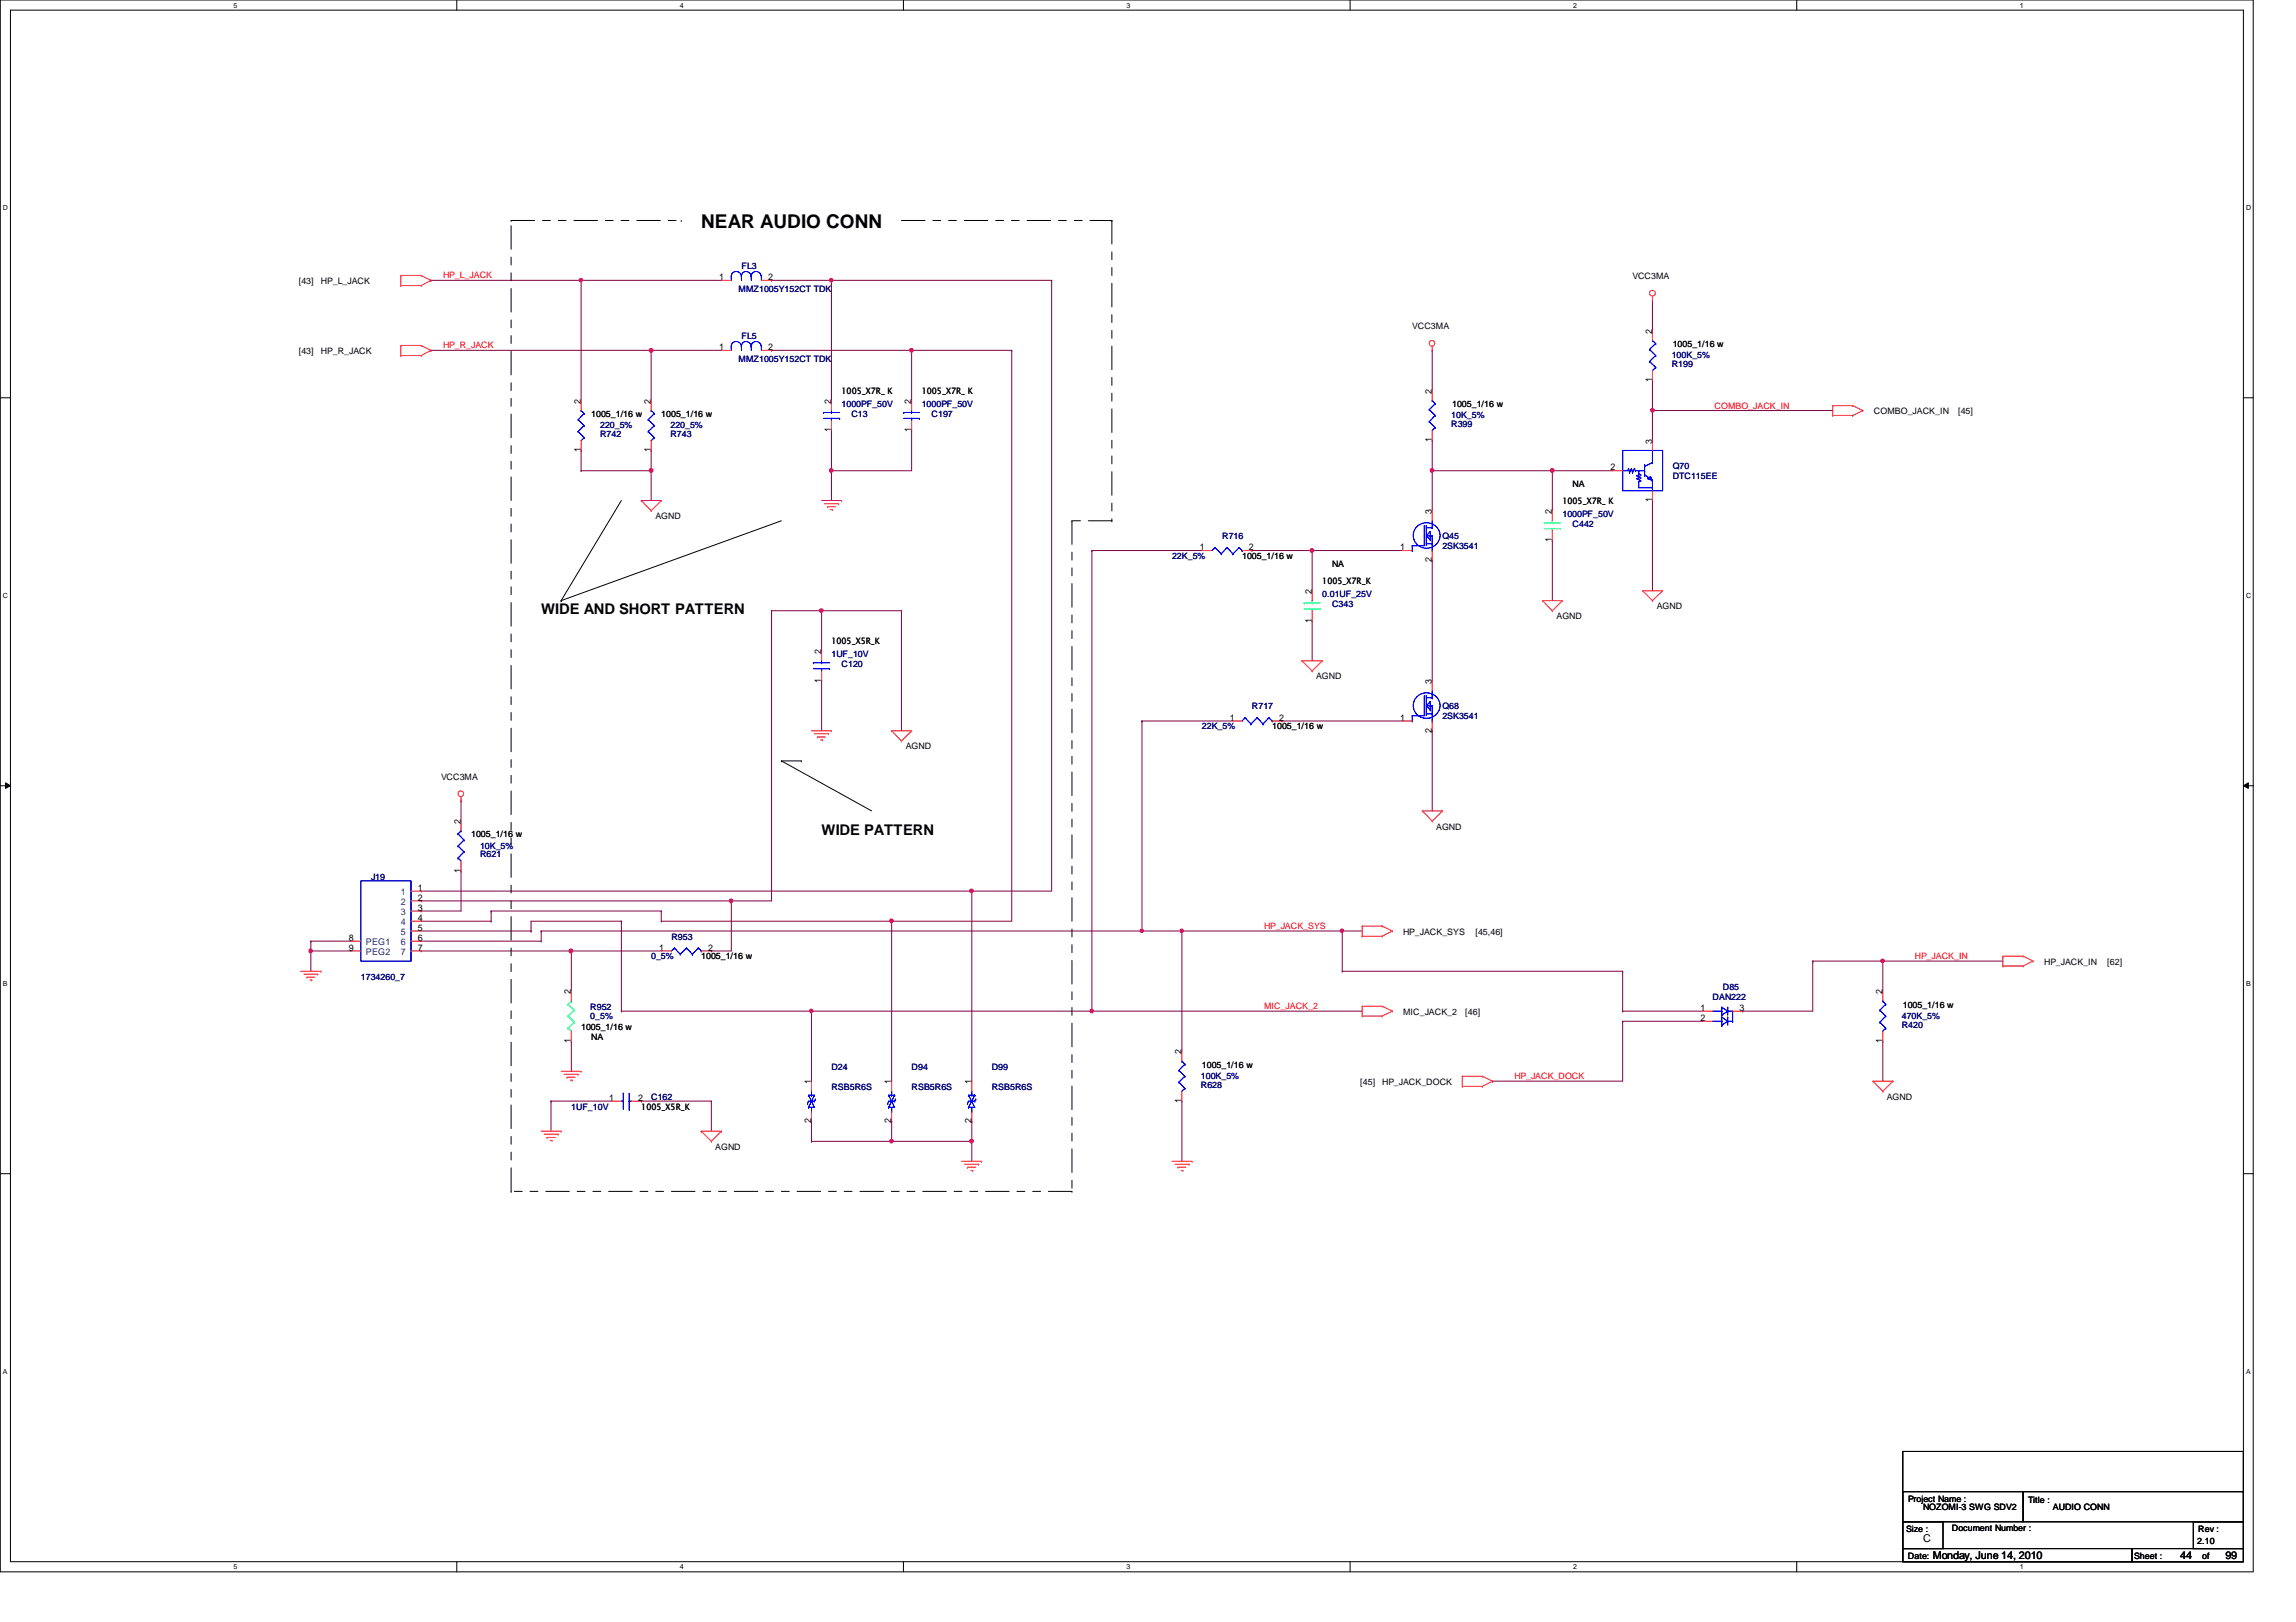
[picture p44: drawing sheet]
<svg xmlns="http://www.w3.org/2000/svg" width="297mm" height="210mm" viewBox="0 0 297 210" stroke-linecap="round" stroke-linejoin="round" font-family="sans-serif">
<defs><g id="words">
<text font-size="2.5" x="90.7" y="29.5">NEAR AUDIO CONN</text>
<g font-size="1.9">
<text x="70" y="79.5">WIDE AND SHORT PATTERN</text>
<text x="106.3" y="108">WIDE PATTERN</text>
</g>
<g font-size="1.4">
<text x="248.8" y="199.5">C</text>
<text x="250.1" y="201.7">Monday, June 14, 2010</text>
<text x="282.1" y="201.7">44</text>
<text x="287.9" y="201.7">99</text>
</g>
<g font-size="1.2">
<text x="93" y="36.2">1</text>
<text x="99.4" y="36.2">2</text>
<text x="93" y="45.3">1</text>
<text x="99.4" y="45.3">2</text>
<text x="213.7" y="43.2" transform="rotate(-90 213.7 43.2)">2</text>
<text x="75.1" y="52.2" transform="rotate(-90 75.1 52.2)">2</text>
<text x="84.2" y="52.2" transform="rotate(-90 84.2 52.2)">2</text>
<text x="107.5" y="52.2" transform="rotate(-90 107.5 52.2)">2</text>
<text x="117.9" y="52.2" transform="rotate(-90 117.9 52.2)">2</text>
<text x="185.2" y="50.9" transform="rotate(-90 185.2 50.9)">2</text>
<text x="213.7" y="49.5" transform="rotate(-90 213.7 49.5)">1</text>
<text x="75.1" y="58.5" transform="rotate(-90 75.1 58.5)">1</text>
<text x="84.2" y="58.5" transform="rotate(-90 84.2 58.5)">1</text>
<text x="107.5" y="56" transform="rotate(-90 107.5 56)">1</text>
<text x="117.9" y="56" transform="rotate(-90 117.9 56)">1</text>
<text x="185.2" y="57.2" transform="rotate(-90 185.2 57.2)">1</text>
<text x="213.7" y="57.4" transform="rotate(-90 213.7 57.4)">3</text>
<text x="208.4" y="60.9">2</text>
<text x="213.7" y="65" transform="rotate(-90 213.7 65)">1</text>
<text x="155.2" y="71.2">1</text>
<text x="161.6" y="71.2">2</text>
<text x="181.1" y="71.2">1</text>
<text x="185.2" y="66.5" transform="rotate(-90 185.2 66.5)">3</text>
<text x="200.8" y="70.2" transform="rotate(-90 200.8 70.2)">1</text>
<text x="200.8" y="66.5" transform="rotate(-90 200.8 66.5)">2</text>
<text x="169.7" y="76.8" transform="rotate(-90 169.7 76.8)">2</text>
<text x="185.2" y="72.8" transform="rotate(-90 185.2 72.8)">2</text>
<text x="169.7" y="80.6" transform="rotate(-90 169.7 80.6)">1</text>
<text x="106.3" y="88.3" transform="rotate(-90 106.3 88.3)">1</text>
<text x="106.3" y="84.6" transform="rotate(-90 106.3 84.6)">2</text>
<text x="185.2" y="88.5" transform="rotate(-90 185.2 88.5)">3</text>
<text x="159.1" y="93.3">1</text>
<text x="165.5" y="93.3">2</text>
<text x="181.1" y="93.3">1</text>
<text x="185.2" y="94.8" transform="rotate(-90 185.2 94.8)">2</text>
<text x="59.6" y="106.6" transform="rotate(-90 59.6 106.6)">2</text>
<text x="59.6" y="112.9" transform="rotate(-90 59.6 112.9)">1</text>
<text x="54.1" y="117.9">3</text>
<text x="54.1" y="116.5">2</text>
<text x="54.1" y="115.3">1</text>
<text x="54.1" y="119.2">4</text>
<text x="45.1" y="121.8">8</text>
<text x="45.1" y="123">9</text>
<text x="54.1" y="120.4">5</text>
<text x="54.1" y="121.8">6</text>
<text x="54.1" y="123">7</text>
<text x="85.3" y="123">1</text>
<text x="91.6" y="123">2</text>
<text x="73.9" y="128.7" transform="rotate(-90 73.9 128.7)">2</text>
<text x="220" y="130.8">1</text>
<text x="225" y="130.8">3</text>
<text x="243.5" y="128.7" transform="rotate(-90 243.5 128.7)">2</text>
<text x="73.9" y="135" transform="rotate(-90 73.9 135)">1</text>
<text x="152.9" y="136.4" transform="rotate(-90 152.9 136.4)">2</text>
<text x="220" y="132.1">2</text>
<text x="243.5" y="135" transform="rotate(-90 243.5 135)">1</text>
<text x="78.8" y="142.5">1</text>
<text x="82.5" y="142.5">2</text>
<text x="104.9" y="140.3" transform="rotate(-90 104.9 140.3)">1</text>
<text x="115.3" y="140.3" transform="rotate(-90 115.3 140.3)">1</text>
<text x="125.7" y="140.3" transform="rotate(-90 125.7 140.3)">1</text>
<text x="152.9" y="142.7" transform="rotate(-90 152.9 142.7)">1</text>
<text x="104.9" y="145.3" transform="rotate(-90 104.9 145.3)">2</text>
<text x="115.3" y="145.3" transform="rotate(-90 115.3 145.3)">2</text>
<text x="125.7" y="145.3" transform="rotate(-90 125.7 145.3)">2</text>
</g>
<g font-size="1.2" fill="#004080">
<text x="51.9" y="118.4">3</text>
<text x="51.9" y="117.1">2</text>
<text x="51.9" y="115.9">1</text>
<text x="51.9" y="119.8">4</text>
<text x="47.3" y="122.3">PEG1</text>
<text x="47.3" y="123.6">PEG2</text>
<text x="51.9" y="121">5</text>
<text x="51.9" y="122.3">6</text>
<text x="51.9" y="123.6">7</text>
</g>
<g font-size="1.1" fill="#000080">
<text x="95.9" y="34.8">FL3</text>
<text x="95.5" y="37.8">MMZ1005Y152CT TDK</text>
<text x="95.5" y="46.9">MMZ1005Y152CT TDK</text>
<text x="95.9" y="43.9">FL5</text>
<text x="216.3" y="47.5">R199</text>
<text x="216.3" y="46.3">100K_5%</text>
<text x="108.9" y="52.7">1000PF_50V</text>
<text x="110.1" y="54">C13</text>
<text x="119.2" y="52.7">1000PF_50V</text>
<text x="120.5" y="54">C197</text>
<text x="77.6" y="56.6">R742</text>
<text x="77.6" y="55.4">220_5%</text>
<text x="86.7" y="56.6">R743</text>
<text x="86.7" y="55.4">220_5%</text>
<text x="187.7" y="55.2">R399</text>
<text x="187.7" y="54.1">10K_5%</text>
<text x="216.4" y="60.7">Q70</text>
<text x="216.4" y="62">DTC115EE</text>
<text x="158.1" y="69.8">R716</text>
<text x="186.6" y="69.8">Q45</text>
<text x="186.6" y="71.1">2SK3541</text>
<text x="202.1" y="66.9">1000PF_50V</text>
<text x="203.5" y="68.2">C442</text>
<text x="151.6" y="72.3">22K_5%</text>
<text x="171.1" y="77.3">0.01UF_25V</text>
<text x="172.3" y="78.6">C343</text>
<text x="107.6" y="85">1UF_10V</text>
<text x="108.9" y="86.4">C120</text>
<text x="155.5" y="94.4">22K_5%</text>
<text x="162" y="91.8">R717</text>
<text x="186.6" y="91.8">Q68</text>
<text x="186.6" y="93.1">2SK3541</text>
<text x="48" y="113.8">J19</text>
<text x="62.1" y="111">R621</text>
<text x="62.1" y="109.8">10K_5%</text>
<text x="84.2" y="124.2">0_5%</text>
<text x="86.9" y="121.6">R953</text>
<text x="46.7" y="126.8">1734260_7</text>
<text x="76.4" y="130.6">R952</text>
<text x="76.4" y="131.8">0_5%</text>
<text x="221.6" y="129.4">DAN222</text>
<text x="222.9" y="128.1">D85</text>
<text x="246" y="131.8">470K_5%</text>
<text x="246" y="133">R420</text>
<text x="73.9" y="143.6">1UF_10V</text>
<text x="84.2" y="142.3">C162</text>
<text x="107.6" y="138.4">D24</text>
<text x="107.6" y="141">RSB5R6S</text>
<text x="117.9" y="138.4">D94</text>
<text x="117.9" y="141">RSB5R6S</text>
<text x="128.3" y="138.4">D99</text>
<text x="128.3" y="141">RSB5R6S</text>
<text x="155.4" y="140.8">R628</text>
<text x="155.4" y="139.6">100K_5%</text>
</g>
<g font-size="1.1">
<text x="38.6" y="36.7">[43]</text>
<text x="41.5" y="36.7">HP_L_JACK</text>
<text x="211.2" y="36.1">VCC3MA</text>
<text x="38.6" y="45.8">[43]</text>
<text x="41.5" y="45.8">HP_R_JACK</text>
<text x="182.7" y="42.6">VCC3MA</text>
<text x="216.4" y="44.9">1005_1/16 w</text>
<text x="76.5" y="54">1005_1/16 w</text>
<text x="85.6" y="54">1005_1/16 w</text>
<text x="108.9" y="50.9">1005_X7R_ K</text>
<text x="119.2" y="50.9">1005_X7R_ K</text>
<text x="187.9" y="52.7">1005_1/16 w</text>
<text x="242.4" y="53.6">COMBO_JACK_IN</text>
<text x="253.3" y="53.6">[45]</text>
<text x="202.1" y="65.2">1005_X7R_ K</text>
<text x="203.5" y="63">NA</text>
<text x="84.8" y="67.2">AGND</text>
<text x="160.7" y="72.3">1005_1/16 w</text>
<text x="171.1" y="75.6">1005_X7R_K</text>
<text x="172.3" y="73.4">NA</text>
<text x="107.6" y="83.3">1005_X5R_K</text>
<text x="201.4" y="80.1">AGND</text>
<text x="214.3" y="78.8">AGND</text>
<text x="170.3" y="87.9">AGND</text>
<text x="164.6" y="94.4">1005_1/16 w</text>
<text x="57.1" y="100.9">VCC3MA</text>
<text x="117.2" y="97">AGND</text>
<text x="185.8" y="107.4">AGND</text>
<text x="61" y="108.4">1005_1/16 w</text>
<text x="90.7" y="124.2">1005_1/16 w</text>
<text x="181.5" y="120.9">HP_JACK_SYS</text>
<text x="190.9" y="120.9">[45,46]</text>
<text x="264.5" y="124.8">HP_JACK_IN</text>
<text x="272.6" y="124.8">[62]</text>
<text x="181.5" y="131.3">MIC_JACK_2</text>
<text x="189.6" y="131.3">[46]</text>
<text x="246.2" y="130.4">1005_1/16 w</text>
<text x="75.2" y="133.3">1005_1/16 w</text>
<text x="76.5" y="134.5">NA</text>
<text x="83" y="143.7">1005_X5R_K</text>
<text x="155.5" y="138.2">1005_1/16 w</text>
<text x="176" y="140.4">[45]</text>
<text x="178.8" y="140.4">HP_JACK_DOCK</text>
<text x="244.1" y="142.3">AGND</text>
<text x="92.5" y="148.8">AGND</text>
<text x="246.8" y="194.4">Project Name :</text>
<text x="248.8" y="195.4">NOZOMI-3 SWG SDV2</text>
<text x="262.4" y="194.5">Title :</text>
<text x="265.6" y="195.4">AUDIO CONN</text>
<text x="246.6" y="198.3">Size :</text>
<text x="246.8" y="201.8">Date:</text>
<text x="252.5" y="198.2">Document Number :</text>
<text x="276.1" y="201.8">Sheet :</text>
<text x="284.3" y="199.8">2.10</text>
<text x="284.4" y="198.3">Rev :</text>
<text x="284.9" y="201.8">of</text>
</g>
<g font-size="1.1" fill="#f00">
<text x="57.3" y="36">HP_L_JACK</text>
<text x="57.3" y="45.1">HP_R_JACK</text>
<text x="221.8" y="52.9">COMBO_JACK_IN</text>
<text x="163.5" y="120.2">HP_JACK_SYS</text>
<text x="247.7" y="124.1">HP_JACK_IN</text>
<text x="163.5" y="130.6">MIC_JACK_2</text>
<text x="195.9" y="139.7">HP_JACK_DOCK</text>
</g>
<g font-size=".9">
<text x="30.2" y="1">5</text>
<text x="88" y="1">4</text>
<text x="145.8" y="1">3</text>
<text x="203.5" y="1">2</text>
<text x="261.3" y="1">1</text>
<text x=".4" y="27.2">D</text>
<text x="290.6" y="27.2">D</text>
<text x=".4" y="77.3">C</text>
<text x="290.6" y="77.3">C</text>
<text x=".4" y="127.6">B</text>
<text x="290.6" y="127.6">B</text>
<text x=".4" y="177.8">A</text>
<text x="290.6" y="177.8">A</text>
<text x="30.2" y="203.1">5</text>
<text x="88" y="203.1">4</text>
<text x="145.8" y="203.1">3</text>
<text x="203.5" y="203.1">2</text>
<text x="261.3" y="203.1">1</text>
</g>
</g></defs>
<path d="M0 0h291.5v203.4h-291.5zM1.4 1.3h288.8v200.8h-288.8z" fill="none" stroke="#000" stroke-width=".13"/>
<g fill="#fff">
<path d="M30.2 .2h.5v1h-.5z"/>
<path d="M30.2 202.3h.5v1h-.5z"/>
</g>
<path d="M59.1 0v1.3M59.1 202.1v1.3" fill="none" stroke="#000" stroke-width=".13"/>
<g fill="#fff">
<path d="M88 .2h.5v1h-.5z"/>
<path d="M88 202.3h.5v1h-.5z"/>
</g>
<path d="M116.9 0v1.3M116.9 202.1v1.3" fill="none" stroke="#000" stroke-width=".13"/>
<g fill="#fff">
<path d="M145.8 .2h.5v1h-.5z"/>
<path d="M145.8 202.3h.5v1h-.5z"/>
</g>
<path d="M174.7 0v1.3M174.7 202.1v1.3" fill="none" stroke="#000" stroke-width=".13"/>
<g fill="#fff">
<path d="M203.5 .2h.5v1h-.5z"/>
<path d="M203.5 202.3h.5v1h-.5z"/>
</g>
<path d="M232.4 0v1.3M232.4 202.1v1.3" fill="none" stroke="#000" stroke-width=".13"/>
<g fill="#fff">
<path d="M261.3 .2h.5v1h-.5z"/>
<path d="M261.3 202.3h.5v1h-.5z"/>
<path d="M.4 26.4h.6v1h-.6z"/>
<path d="M290.6 26.4h.6v1h-.6z"/>
<path d="M.4 76.5h.6v1.1h-.6z"/>
<path d="M290.6 76.5h.6v1.1h-.6z"/>
</g>
<path d="M0 51.5h1.4M290.2 51.5h1.3" fill="none" stroke="#000" stroke-width=".13"/>
<g fill="#fff">
<path d="M.4 126.7h.6v1.1h-.6z"/>
<path d="M290.6 126.7h.6v1.1h-.6z"/>
</g>
<path d="M0 101.7h1.4M.7 101.3l.7 .4-.7 .3zM290.2 101.7l.7-.4v.7zM290.2 101.7h1.3" fill="none" stroke="#000" stroke-width=".13"/>
<path d="M.7 101.3l.7 .4-.7 .3zM290.2 101.7l.7-.4v.7z" fill="#000"/>
<g fill="#fff">
<path d="M.4 177h.5v1h-.5z"/>
<path d="M290.6 177h.5v1h-.5z"/>
</g>
<path d="M0 151.9h1.4M290.2 151.9h1.3" fill="none" stroke="#000" stroke-width=".13"/>
<path d="M40.2 121.8h.1M40.2 123.1h.1M40.2 121.8h5.2M40.2 123.1v2.6" fill="none" stroke="#800040" stroke-width=".13"/>
<path d="M40 122.9l.2-.1 .2 .1-.1 .3-.1 .1-.2-.1z" fill-rule="evenodd" fill="#f0f"/>
<path d="M40 122.9l.2-.1 .2 .1-.1 .3-.1 .1-.2-.1z" fill="none" stroke="#f0f" stroke-width=".13"/>
<path d="M75.2 36.3h.1M75.2 36.3h18.1M54.5 117.9h.1M59.6 112.7h.1M59.6 112.7v5.2h-5.1M40.2 123.1h.1M40.2 121.8h.1M40.2 123.1h5.2M40.2 121.8v1.3" fill="none" stroke="#800040" stroke-width=".13"/>
<path d="M75 36.1h.3l.1 .1-.1 .2-.2 .1-.1-.1z" fill-rule="evenodd" fill="#f0f"/>
<path d="M75 36.1h.3l.1 .1-.1 .2-.2 .1-.1-.1z" fill="none" stroke="#f0f" stroke-width=".13"/>
<path d="M84.2 45.3h.1M84.2 45.3h9.1" fill="none" stroke="#800040" stroke-width=".13"/>
<circle cx="84.2" cy="45.3" r=".26" fill="#f0f"/>
<circle cx="84.2" cy="45.3" r=".26" fill="none" stroke="#f0f" stroke-width=".13"/>
<path d="M84.2 60.9h.1M84.2 60.9v3.9" fill="none" stroke="#800040" stroke-width=".13"/>
<circle cx="84.2" cy="60.9" r=".26" fill="#f0f"/>
<circle cx="84.2" cy="60.9" r=".26" fill="none" stroke="#f0f" stroke-width=".13"/>
<path d="M75.2 36.3h.1M75.2 36.3v15.5M107.6 36.3h.1M107.6 36.3h28.5M107.6 36.3v15.5M75.2 58.3h.1M75.2 58.3v2.6M84.2 45.3h.1M84.2 58.3h.1M84.2 45.3v6.5M84.2 58.3v2.6h-9M75.2 60.9h.1" fill="none" stroke="#800040" stroke-width=".13"/>
<path d="M107.4 36.1h.3l.1 .1-.1 .2-.2 .1-.1-.1z" fill-rule="evenodd" fill="#f0f"/>
<path d="M107.4 36.1h.3l.1 .1-.1 .2-.2 .1-.1-.1z" fill="none" stroke="#f0f" stroke-width=".13"/>
<path d="M117.9 45.3h.1M117.9 45.3h13" fill="none" stroke="#800040" stroke-width=".13"/>
<path d="M117.7 45.1h.2l.2 .1v.3l-.2 .1-.2-.1z" fill-rule="evenodd" fill="#f0f"/>
<path d="M117.7 45.1h.2l.2 .1v.3l-.2 .1-.2-.1z" fill="none" stroke="#f0f" stroke-width=".13"/>
<path d="M117.9 45.3h.1M117.9 45.3v6.5M107.6 60.9h.1M107.6 60.9v3.9M107.6 60.9h10.3" fill="none" stroke="#800040" stroke-width=".13"/>
<path d="M107.4 60.7l.1-.1 .2 .1v.3l-.2 .1-.1-.1z" fill-rule="evenodd" fill="#f0f"/>
<path d="M107.4 60.7l.1-.1 .2 .1v.3l-.2 .1-.1-.1z" fill="none" stroke="#f0f" stroke-width=".13"/>
<path d="M117.9 55.7h.1M117.9 55.7v5.2M130.9 45.3h.1M130.9 45.3v73.9h-15.5M115.4 119.2h.1" fill="none" stroke="#800040" stroke-width=".13"/>
<path d="M115.2 119l.1-.1 .2 .1v.3l-.2 .1-.1-.1z" fill-rule="evenodd" fill="#f0f"/>
<path d="M115.2 119l.1-.1 .2 .1v.3l-.2 .1-.1-.1z" fill="none" stroke="#f0f" stroke-width=".13"/>
<path d="M136.1 36.3h.1M136.1 36.3v79h-10.4M125.7 115.3h.1" fill="none" stroke="#800040" stroke-width=".13"/>
<circle cx="125.7" cy="115.3" r=".25" fill="#f0f"/>
<circle cx="125.7" cy="115.3" r=".25" fill="none" stroke="#f0f" stroke-width=".13"/>
<path d="M99.8 36.3h.1M99.8 36.3h7.8M59.6 103.6h.1M59.6 103.6v2.7M73.9 123.1h.1M73.9 123.1h11.7" fill="none" stroke="#800040" stroke-width=".13"/>
<circle cx="73.9" cy="123.1" r=".26" fill="#f0f"/>
<circle cx="73.9" cy="123.1" r=".26" fill="none" stroke="#f0f" stroke-width=".13"/>
<path d="M94.6 116.6h.1M94.6 116.6h5.2" fill="none" stroke="#800040" stroke-width=".13"/>
<path d="M94.4 116.4l.2-.1 .2 .1-.1 .4h-.1h-.2z" fill-rule="evenodd" fill="#f0f"/>
<path d="M94.4 116.4l.2-.1 .2 .1-.1 .4h-.1h-.2z" fill="none" stroke="#f0f" stroke-width=".13"/>
<g fill="none" stroke="#800040" stroke-width=".13">
<path d="M99.8 79h.1M99.8 79v37.6M106.3 79h.1M106.3 79h10.3M80.4 119.2h.1M80.4 119.2v11.7M94.6 116.6h.1M94.6 116.6v6.5h-2.6M73.9 134.7h.1M73.9 123.1h.1M73.9 123.1v5.2M73.9 134.7v3.9"/>
<path d="M80.4 130.9h.1M80.4 130.9h24.6M92 123.1h.1"/>
</g>
<circle cx="106.3" cy="79" r=".25" fill="#f0f"/>
<circle cx="106.3" cy="79" r=".25" fill="none" stroke="#f0f" stroke-width=".13"/>
<g fill="none" stroke="#800040" stroke-width=".13">
<path d="M106.3 79h.1M106.3 79v5.2M116.6 79h.1M116.6 79v15.6M106.3 88.1h.1M106.3 88.1v6.5M71.3 142.5h.1M71.3 142.5h7.8M71.3 142.5v3.9M83 142.5h.1M83 142.5h9M92 142.5h.1"/>
<path d="M92 142.5v3.9M105 145.1h.1M105 147.7h.1M105 145.1v2.6M105 147.7h20.7M115.4 147.7h.1"/>
</g>
<circle cx="125.7" cy="147.7" r=".25" fill="#f0f"/>
<circle cx="125.7" cy="147.7" r=".25" fill="none" stroke="#f0f" stroke-width=".13"/>
<path d="M115.2 147.5h.3l.1 .2-.1 .1-.2 .1-.1-.1z" fill-rule="evenodd" fill="#f0f"/>
<path d="M115.2 147.5h.3l.1 .2-.1 .1-.2 .1-.1-.1z" fill="none" stroke="#f0f" stroke-width=".13"/>
<g fill="none" stroke="#800040" stroke-width=".13">
<path d="M185.3 72.6h.1M185.3 72.6v15.5M147.7 93.3h.1M147.7 93.3v27.2M165.9 93.3h.1M165.9 93.3h15.5M185.3 94.6h.1M185.3 94.6v10.3M115.4 119.2h.1M115.4 119.2v20.7M125.7 115.3h.1M125.7 115.3v24.6"/>
<path d="M105 130.9h.1M105 130.9v9M141.3 130.9h.1M141.3 130.9h34.9M152.9 120.5h.1M152.9 120.5v15.5M115.4 145.1h.1M115.4 145.1v2.6M125.7 145.1h.1M125.7 147.7h.1M125.7 145.1v5.2M152.9 142.5h.1"/>
<path d="M152.9 142.5v7.8"/>
</g>
<path d="M147.5 120.3h.4l.1 .1-.1 .2-.2 .1-.2-.1z" fill-rule="evenodd" fill="#f0f"/>
<path d="M147.5 120.3h.4l.1 .1-.1 .2-.2 .1-.2-.1z" fill="none" stroke="#f0f" stroke-width=".13"/>
<path d="M141.3 71.2h.1M141.3 71.2v59.7" fill="none" stroke="#800040" stroke-width=".13"/>
<path d="M141.1 130.7h.3l.1 .1-.1 .2-.2 .1-.1-.1z" fill-rule="evenodd" fill="#f0f"/>
<path d="M141.1 130.7h.3l.1 .1-.1 .2-.2 .1-.1-.1z" fill="none" stroke="#f0f" stroke-width=".13"/>
<path d="M141.3 71.2h.1M141.3 71.2h14.2M162 71.2h.1M162 71.2h7.8M169.8 71.2h.1M169.8 71.2v5.3M147.7 93.3h.1M147.7 93.3h11.7M169.8 80.3h.1M169.8 80.3v5.2" fill="none" stroke="#800040" stroke-width=".13"/>
<path d="M169.6 71.1l.1-.1 .2 .1v.3l-.2 .1-.1-.1z" fill-rule="evenodd" fill="#f0f"/>
<path d="M169.6 71.1l.1-.1 .2 .1v.3l-.2 .1-.1-.1z" fill="none" stroke="#f0f" stroke-width=".13"/>
<g fill="none" stroke="#800040" stroke-width=".13">
<path d="M213.8 38.9h.1M213.8 38.9v3.9M185.3 45.3h.1M185.3 57h.1M185.3 45.3v5.2M185.3 57v9.1M213.8 53.1h.1M213.8 53.1v3.9M169.8 71.2h.1M169.8 71.2h11.6M185.3 60.9h.1M200.8 60.9h.1"/>
<path d="M200.8 60.9h7.8"/>
</g>
<circle cx="200.8" cy="60.9" r=".26" fill="#f0f"/>
<circle cx="200.8" cy="60.9" r=".26" fill="none" stroke="#f0f" stroke-width=".13"/>
<path d="M213.8 53.1h.1M213.8 53.1h23.3" fill="none" stroke="#800040" stroke-width=".13"/>
<circle cx="213.8" cy="53.1" r=".25" fill="#f0f"/>
<circle cx="213.8" cy="53.1" r=".25" fill="none" stroke="#f0f" stroke-width=".13"/>
<path d="M213.8 49.2h.1M213.8 49.2v3.9M185.3 60.9h.1M185.3 60.9h15.5M213.8 64.8h.1M213.8 64.8v11.7" fill="none" stroke="#800040" stroke-width=".13"/>
<path d="M185.1 60.7l.1-.1 .3 .1-.1 .3-.2 .1-.1-.1z" fill-rule="evenodd" fill="#f0f"/>
<path d="M185.1 60.7l.1-.1 .3 .1-.1 .3-.2 .1-.1-.1z" fill="none" stroke="#f0f" stroke-width=".13"/>
<path d="M200.8 70h.1M200.8 60.9h.1M200.8 60.9v5.2M200.8 70v7.7M173.6 120.5h.1M173.6 120.5v5.2M173.6 120.5h2.6" fill="none" stroke="#800040" stroke-width=".13"/>
<path d="M173.5 120.3h.3l.1 .1-.1 .2-.2 .1-.1-.1z" fill-rule="evenodd" fill="#f0f"/>
<path d="M173.5 120.3h.3l.1 .1-.1 .2-.2 .1-.1-.1z" fill="none" stroke="#f0f" stroke-width=".13"/>
<g fill="none" stroke="#800040" stroke-width=".13">
<path d="M173.6 125.7h.1M173.6 125.7h36.3M193.1 139.9h.1M209.9 125.7h.1M209.9 130.9h.1M209.9 132.2h.1M209.9 132.2v7.7h-16.8M209.9 125.7v5.2M209.9 130.9h10.4M209.9 132.2h10.4M225.5 130.9h.1M234.5 124.4h.1"/>
<path d="M234.5 124.4v6.5h-9M234.5 124.4h9.1M243.6 134.7h.1M243.6 124.4h.1M243.6 124.4v3.9M243.6 134.7v5.2"/>
</g>
<path d="M243.4 124.2h.3l.1 .1-.1 .2-.2 .1-.1-.1z" fill-rule="evenodd" fill="#f0f"/>
<path d="M243.4 124.2h.3l.1 .1-.1 .2-.2 .1-.1-.1z" fill="none" stroke="#f0f" stroke-width=".13"/>
<path d="M54.5 123.1h.1M54.5 123.1h19.4M105 130.9h.1M105 130.9h36.3M147.7 120.5h.1M147.7 120.5h5.2M243.6 124.4h.1M243.6 124.4h15.5" fill="none" stroke="#800040" stroke-width=".13"/>
<path d="M104.8 130.7h.3l.1 .1-.1 .2-.2 .1-.1-.1z" fill-rule="evenodd" fill="#f0f"/>
<path d="M104.8 130.7h.3l.1 .1-.1 .2-.2 .1-.1-.1z" fill="none" stroke="#f0f" stroke-width=".13"/>
<path d="M54.5 116.6h.1M54.5 116.6h40.1M152.9 120.5h.1M152.9 120.5h20.7" fill="none" stroke="#800040" stroke-width=".13"/>
<path d="M152.7 120.3h.3l.1 .1-.1 .2-.1 .1-.2-.1z" fill-rule="evenodd" fill="#f0f"/>
<path d="M152.7 120.3h.3l.1 .1-.1 .2-.1 .1-.2-.1z" fill="none" stroke="#f0f" stroke-width=".13"/>
<g fill="none" stroke="#800040" stroke-width=".13">
<path d="M55.7 36.3h.1M55.7 36.3h19.5M55.7 45.3h.1M55.7 45.3h28.5M99.8 45.3h.1M99.8 45.3h18.1M107.6 55.7h.1M107.6 55.7v5.2M99.8 79h.1M99.8 79h6.5M54.5 115.3h.1M54.5 115.3h71.2"/>
<path d="M54.5 119.2h9M63.5 119.2h.1M63.5 117.9h.1M63.5 117.9v1.3M63.5 117.9h22.1M80.4 119.2h.1M80.4 119.2h-11.7v1.3M85.6 119.2h.1M85.6 117.9h.1M85.6 119.2h29.8M85.6 117.9v1.3M54.5 120.5h14.2"/>
<path d="M54.5 121.8h15.5M68.7 120.5h.1M70 120.5h.1M70 121.8h.1M70 120.5h77.7M70 120.5v1.3"/>
</g>
<g fill="none" stroke="#f00" stroke-width=".13">
<path d="M51.9 35.6h.1M51.9 37h.1M51.9 35.6h2.6M51.9 35.6v1.4M51.9 37h2.6M54.5 35.6h.1M54.5 37h.1M54.5 35.6l1.2 .7M55.7 36.3h.1M55.7 36.3l-1.2 .7M93.3 36.3h1.3M98.5 36.3h1.3"/>
<path d="M213.8 38.9h.1M213.8 38.4v.5M51.9 44.7h.1M51.9 46h.1M51.9 44.7v1.3M51.9 44.7h2.6M51.9 46h2.6M54.5 44.7h.1M54.5 46h.1M54.5 44.7l1.2 .6M55.7 45.3h.1M55.7 45.3l-1.2 .7"/>
<path d="M75.2 51.8v1.3M75.2 57v1.3M84.2 51.8v1.3M84.2 57v1.3M93.3 45.3h1.3M98.5 45.3h1.3M107.6 51.8v1.3M107.6 54.4v1.3M117.9 51.8v1.3M117.9 54.4v1.3M185.3 45.3h.1M185.3 44.8v.5"/>
<path d="M185.3 50.5v1.3M185.3 55.7v1.3M213.8 42.8v1.3M213.8 48v1.2M213.8 57v1.3M237.1 52.5h.1M237.1 53.8h.1M237.1 52.5h2.6M237.1 52.5v1.3M237.1 53.8h2.6M239.7 52.5h.1M239.7 53.8h.1"/>
<path d="M239.7 52.5l1.3 .6M241 53.1h.1M241 53.1l-1.3 .7M83 64.8h.1M83 64.8h2.6M83 64.8l1.2 1.3M84.2 66.1h.1M85.6 64.8h.1M85.6 64.8l-1.4 1.3M106.3 64.8h2.6M106.7 65.2h1.8M107.1 65.6h.1"/>
<path d="M107.1 65.6h1M107.4 66h.3M107.7 66h.1M108.5 65.2h.1M108.9 64.8h.1M155.5 71.2h1.3M160.7 71.2h1.3M169.8 76.5v1.2M169.8 79v1.3M181.4 71.2h1.3M185.3 66.1v1.3M185.3 71.2v1.4"/>
<path d="M199.6 77.7h.1M199.6 77.7h2.5M199.6 77.7l1.2 1.3M200.8 79h.1M200.8 66.1v1.3M200.8 68.7v1.3M202.1 77.7h.1M202.1 77.7l-1.3 1.3M208.6 60.9h1.3M212.5 76.5h.1M212.5 76.5h2.6M212.5 76.5l1.3 1.2"/>
<path d="M213.8 77.7h.1M213.8 63.5v1.3M215.1 76.5h.1M215.1 76.5l-1.3 1.2M105 94.6h2.6M105.4 95h1.8M105.7 95.4h.1M105.7 95.4h1.1M106.2 95.8h.2M106.3 84.2v1.3M106.3 86.8v1.3M106.4 95.8h.1"/>
<path d="M107.2 95h.1M107.6 94.6h.1M115.4 94.6h.1M115.4 94.6h2.5M115.4 94.6l1.2 1.3M116.6 95.9h.1M117.9 94.6h.1M117.9 94.6l-1.3 1.3M159.4 93.3h1.3M164.6 93.3h1.3M168.4 85.5h.1M168.4 85.5h2.7"/>
<path d="M168.4 85.5l1.4 1.3M169.8 86.8h.1M171.1 85.5h.1M171.1 85.5l-1.3 1.3M181.4 93.3h1.3M185.3 88.1v1.3M185.3 93.3v1.3M53.2 117.9h1.3M53.2 116.6h1.3M53.2 115.3h1.3M53.2 119.2h1.3M59.6 103.6h.1"/>
<path d="M59.6 103.1v.5M59.6 106.3v1.2M59.6 111.4v1.3M176.2 119.8h.1M176.2 119.8h2.6M176.2 119.8v1.4M178.8 119.8h.1M178.8 119.8l1.3 .7M184 104.9h.1M184 104.9h2.6M184 104.9l1.3 1.4M185.3 106.3h.1"/>
<path d="M186.6 104.9h.1M186.6 104.9l-1.3 1.4M38.9 125.7h2.6M39.3 126.1h1.8M39.7 126.4h.1M39.7 126.4h1M40.1 126.8h.2M40.3 126.8h.1M41.1 126.1h.1M41.5 125.7h.1M45.4 123.1h1.3M45.4 121.8h1.3"/>
<path d="M53.2 123.1h1.3M53.2 120.5h1.3M53.2 121.8h1.3M72.6 138.6h2.6M73 139h1.8M73.4 139.4h.1M73.4 139.4h1M73.8 139.8h.2M73.9 128.3v1.2M73.9 133.4v1.3M74 139.8h.1M74.8 139h.1"/>
<path d="M75.2 138.6h.1M85.6 123.1h1.3M90.7 123.1h1.3M105 139.9v1.3M115.4 139.9v1.3M125.7 139.9v1.3M152.9 136v1.3M176.2 121.2h.1M176.2 130.2h.1M176.2 131.5h.1M176.2 130.2v1.3M176.2 121.2h2.6"/>
<path d="M176.2 130.2h2.6M176.2 131.5h2.6M178.8 121.2h.1M178.8 130.2h.1M178.8 131.5h.1M178.8 130.2l1.3 .7M180.1 120.5h.1M180.1 130.9h.1M180.1 120.5l-1.3 .7M180.1 130.9l-1.3 .6M189.2 139.3h.1M189.2 139.3h2.6"/>
<path d="M189.2 139.3v1.3M191.8 139.3h.1M191.8 139.3l1.3 .6M193.1 139.9h.1M193.1 139.9l-1.3 .7M220.3 130.9h1.3M220.3 132.2h1.3M224.2 130.9h1.3M242.3 139.9h.1M242.3 139.9h2.6M242.3 139.9l1.3 1.3M243.6 128.3v1.2"/>
<path d="M243.6 133.4v1.3M244.9 139.9h.1M244.9 139.9l-1.3 1.3M259.1 123.7h.1M259.1 125h.1M259.1 123.7h2.6M259.1 123.7v1.3M259.1 125h2.6M261.7 123.7h.1M261.7 125h.1M261.7 123.7l1.3 .7M263 124.4h.1"/>
<path d="M263 124.4l-1.3 .6M70 146.4h2.6M70.4 146.8h1.8M70.8 147.2h.1M70.8 147.2h1M71.2 147.6h.2M71.4 147.6h.1M72.2 146.8h.1M72.6 146.4h.1M79.1 142.5h1.3M81.7 142.5h1.3M90.7 146.4h.1"/>
<path d="M90.7 146.4h2.6M90.7 146.4l1.3 1.3M92 147.7h.1M93.3 146.4h.1M93.3 146.4l-1.3 1.3M105 143.8v1.3M115.4 143.8v1.3M124.4 150.3h2.6M124.8 150.7h1.8M125.2 151h.1M125.2 151h1M125.6 151.5h.3"/>
<path d="M125.7 143.8v1.3M125.9 151.5h.1M126.6 150.7h.1M127 150.3h.1M151.6 150.3h2.6M152 150.7h1.8M152.4 151h.1M152.4 151h1M152.8 151.5h.2M152.9 141.2v1.3M153 151.5h.1M153.8 150.7h.1"/>
<path d="M154.2 150.3h.1M189.2 140.6h.1M189.2 140.6h2.6M191.8 140.6h.1M243.6 141.2h.1"/>
<circle cx="213.8" cy="37.9" r=".37"/>
<circle cx="185.3" cy="44.4" r=".37"/>
<circle cx="59.6" cy="102.7" r=".37"/>
</g>
<g fill="none" stroke="#000" stroke-width=".13">
<path d="M72.6 77.7h.1M80.4 64.8l-7.8 12.9M101.1 67.4l-28.5 10.3M101.1 98.5h.1M101.1 98.5l11.7 6.4M101.1 98.5h2.6M103.7 98.5h.1M246.2 196.9h5.2v3.5h-5.2zM246.2 193h15.5v3.9h-15.5zM246.2 187.8h44v14.3h-44zM261.7 193h28.5v3.9h-28.5zM283.8 196.9h6.4v3.5h-6.4z"/>
<path d="M246.2 200.4h29.6v1.7h-29.6zM275.8 200.4h14.4v1.7h-14.4z"/>
</g>
<g fill="none" stroke="#000" stroke-width=".13" stroke-dasharray="3 1 1 1 1 1">
<path d="M66.1 28.5h.1M66.1 28.5h22M88.1 28.5h.1M116.6 28.5h27.2M143.8 28.5h.1M143.8 28.5v38.9M138.7 67.4h.1M138.7 67.4v86.8M143.8 67.4h.1M143.8 67.4h-5.1M66.1 154.2h.1M66.1 154.2v-125.7"/>
<path d="M138.7 154.2h.1M138.7 154.2h-72.6"/>
</g>
<g fill="none" stroke="#00f" stroke-width=".13">
<path d="M94.6 35.8h.1M94.6 35.8v.5M95.9 35.7a.64 .64 0 0 0-.7-.6 .64 .64 0 0 0-.6 .7M95.9 35.8h.1M95.9 35.8v.5M97.2 35.7a.61 .61 0 0 0-.7-.6 .61 .61 0 0 0-.6 .7M97.2 35.8h.1M97.2 35.8v.5M98.5 35.7a.64 .64 0 0 0-.7-.6 .64 .64 0 0 0-.6 .7M98.5 35.8h.1M98.5 35.8v.5M74.8 55.8h.1"/>
<path d="M74.8 54.3h.1M74.8 55.8l.8 .8M74.8 54.3l.8 .8M75.2 53.1h.1M75.2 53.1l.4 .4M75.6 56.6h.1M75.6 55.1h.1M75.6 53.5h.1M75.6 56.6l-.4 .4M75.6 55.1l-.8 .7M75.6 53.5l-.8 .8M83.9 55.8h.1"/>
<path d="M83.9 54.3h.1M83.9 55.8l.8 .8M83.9 54.3l.8 .8M84.2 53.1h.1M84.2 53.1l.5 .4M84.7 56.6h.1M84.7 55.1h.1M84.7 53.5h.1M84.7 56.6l-.5 .4M84.7 55.1l-.8 .7M84.7 53.5l-.8 .8M94.6 44.8h.1"/>
<path d="M94.6 44.8v.5M95.9 44.8a.64 .64 0 0 0-.7-.6 .64 .64 0 0 0-.6 .6M95.9 44.8h.1M95.9 44.8v.5M97.2 44.8a.61 .61 0 0 0-.7-.6 .61 .61 0 0 0-.6 .6M97.2 44.8h.1M97.2 44.8v.5M98.5 44.8a.64 .64 0 0 0-.7-.6 .64 .64 0 0 0-.6 .6M98.5 44.8h.1M98.5 44.8v.5M106.5 53.4h.1M106.5 53.4h2.1"/>
<path d="M106.5 54.1h2.1M107.6 54.1h.1M107.6 53.4h.1M107.6 53.1v.3M107.6 54.1v.3M108.6 54.1h.1M116.9 53.4h.1M116.9 53.4h2.1M116.9 54.1h2.1M117.9 54.1h.1M117.9 53.4h.1M117.9 53.1v.3"/>
<path d="M117.9 54.1v.3M119 54.1h.1M184.9 54.6h.1M184.9 53h.1M184.9 54.6l.8 .7M184.9 53l.8 .8M185.3 51.8h.1M185.3 51.8l.4 .4M185.7 55.3h.1M185.7 53.8h.1M185.7 52.2h.1M185.7 55.3l-.4 .4"/>
<path d="M185.7 53.8l-.8 .8M185.7 52.2l-.8 .8M209.9 58.3h5.2v5.2h-5.2zM213.4 46.8h.1M213.4 45.2h.1M213.4 46.8l.8 .7M213.4 45.2l.8 .8M213.8 44.1h.1M213.8 59.9h.1M213.8 44.1l.4 .3M213.8 59.9l-1 .5M213.8 58.3v1.6"/>
<path d="M214.2 47.5h.1M214.2 46h.1M214.2 44.4h.1M214.2 47.5l-.4 .5M214.2 46l-.8 .8M214.2 44.4l-.8 .8M157.2 70.9h.1M157.2 70.9l-.4 .3M157.2 70.9l.8 .8M158 71.7h.1M158.7 70.9h.1M158.7 70.9l-.7 .8"/>
<path d="M158.7 70.9l.8 .8M159.5 71.7h.1M160.3 70.9h.1M160.3 70.9l-.8 .8M160.3 70.9l.4 .3M160.7 71.2h.1M182.7 70.6h.1M182.7 71.2h.1M182.7 70.6v.6M183.3 68.1a1.68 1.68 0 0 1 2.6 .1 1.68 1.68 0 0 1-.5 2.5 1.68 1.68 0 0 1-2.2-.4 1.68 1.68 0 0 1 .1-2.2zM184.3 68h.1M184.3 68v2.6h-1.6"/>
<path d="M184.5 68h.1M184.5 68v2.6M184.5 70.4h.8M184.5 69.3h.8M184.5 68.3h.8M184.5 69.3l.5 .5M185 68.8h.1M185 69.8h.1M185 68.8l-.5 .5M185 68.8v1M185.3 70.4h.1M185.3 69.3h.1"/>
<path d="M185.3 68.3h.1M185.3 71.2h.1M185.3 67.4v.9M185.3 69.3v1.9M209.9 60.9h.1M210.7 60.6h.1M210.7 60.6l-.1 .3h-.7M210.7 60.6l.1 .6M210.8 61.2h.1M211.1 60.6h.1M211.1 60.6l-.3 .6M211.1 60.6l.1 .6"/>
<path d="M211.2 61.2h.1M211.5 60.6h.1M211.5 60.6l-.3 .6M211.5 60.6l.1 .3M211.6 60.9h.1M211.6 60.9h1.2M212 62.3h.1M212 60.9h.1M212 60.9v.4l.3 .1M212 62.3v.8h1.8M212.3 62.2h.1M212.3 61.8h.1"/>
<path d="M212.3 61.4h.1M212.3 61.8l-.6 .1 .6 .3M212.3 62.2l-.3 .1M212.3 61.4l-.6 .2 .6 .2M212.8 60.1h.1M212.8 60.9h.1M212.8 61.4h.1M212.8 60.1v1.6M212.8 61.4l1 .8M213.5 61.7h.1M213.5 61.7l-.4 .2 .7 .3M213.5 61.7l.3 .5"/>
<path d="M213.8 63.1h.1M213.8 62.2h.1M213.8 62.2v1.3M105.2 85.8h.1M105.2 85.8h2.1M105.2 86.5h2.1M106.3 86.5h.1M106.3 85.8h.1M106.3 85.5v.3M106.3 86.5v.3M107.3 86.5h.1M161.1 92.9h.1"/>
<path d="M161.1 92.9l-.4 .4M161.1 92.9l.7 .8M161.8 93.7h.1M162.6 92.9h.1M162.6 92.9l-.8 .8M162.6 92.9l.8 .8M163.4 93.7h.1M164.2 92.9h.1M164.2 92.9l-.8 .8M164.2 92.9l.4 .4M164.6 93.3h.1M182.7 92.6h.1"/>
<path d="M182.7 93.3h.1M182.7 92.6v.7M183.3 90.1a1.68 1.68 0 0 1 2.6 .1 1.68 1.68 0 0 1-.5 2.5 1.68 1.68 0 0 1-2.2-.3 1.68 1.68 0 0 1 .1-2.3zM184.3 90h.1M184.3 90v2.6h-1.6M184.5 90h.1M184.5 90v2.6M184.5 92.4h.8M184.5 91.4h.8M184.5 90.3h.8M184.5 91.4l.5 .5M185 90.8h.1"/>
<path d="M185 91.9h.1M185 90.8v1.1M185 90.8l-.5 .6M185.3 92.4h.1M185.3 91.4h.1M185.3 90.3h.1M185.3 93.3h.1M185.3 89.4v.9M185.3 91.4v1.9M46.7 114h6.5v10.4h-6.5zM59.3 111h.1M59.3 109.5h.1"/>
<path d="M59.3 107.9h.1M59.3 111l.3 .4M59.3 109.5l.7 .7M59.3 107.9l.7 .8M59.6 107.5h.1M59.6 107.5l-.3 .4M60 110.2h.1M60 108.7h.1M60 110.2l-.7 .8M60 108.7l-.7 .8M87.2 122.7h.1M87.2 122.7l-.3 .4"/>
<path d="M87.2 122.7l.8 .8M88 123.5h.1M88.8 122.7h.1M88.8 122.7l-.8 .8M88.8 122.7l.8 .8M89.6 123.5h.1M90.3 122.7h.1M90.3 122.7l-.7 .8M90.3 122.7l.4 .4M90.7 123.1h.1M152.5 138.5h.1M152.5 138.5l.8 .8"/>
<path d="M152.9 137.3h.1M152.9 137.3l.4 .4M153.3 139.3h.1M153.3 137.7h.1M153.3 139.3l-.8 .7M153.3 137.7l-.8 .8M221.6 130.9h1.2M221.6 132.2h1.2M222.8 132.7h.1M222.8 131.4h.1M222.8 130.9h.1M222.8 132.2h.1"/>
<path d="M223.5 131.6h.1M223.5 130.9h.1M223.5 130.3h.1M223.5 132.2h.1M223.5 130.3v1.1M223.5 131.6v1.1M223.5 130.9l-.7 .5M223.5 130.9l-.7-.6v1.1M223.5 132.2l-.7-.6v1.1M223.5 130.9h.7v1.3M223.5 132.2h.7M223.5 132.2l-.7 .5"/>
<path d="M224.2 132.2h.1M243.2 132.3h.1M243.2 130.7h.1M243.2 132.3l.8 .8M243.2 130.7l.8 .8M243.6 129.5h.1M243.6 129.5l.4 .5M244 133.1h.1M244 131.5h.1M244 130h.1M244 133.1l-.4 .3M244 131.5l-.8 .8"/>
<path d="M244 130l-.8 .7M80.4 142.5h.2M80.6 142.5h.1M80.6 141.5h.1M80.6 141.5v2.1M81.4 143.6h.1M81.4 142.5h.1M81.4 142.5h.3M81.4 141.5v2.1M104.5 142.8h.1M104.6 141.7h.1M104.6 143.3h.1"/>
<path d="M104.6 141.7l.8 1.6h-.8M104.6 141.7h.8M105 141.7h.1M105 143.8h.1M105 141.2v.5M105 143.3v.5M105.4 141.7h.1M105.4 142.5h.1M105.4 142.5h-.8l-.1 .3M105.4 141.7l-.8 1.6M105.5 142.2h.1M105.5 142.2l-.1 .3"/>
<path d="M114.8 142.8h.1M115 141.7h.1M115 143.3h.1M115 141.7l.7 1.6h-.7M115 141.7h.7M115.4 141.7h.1M115.4 143.8h.1M115.4 141.2v.5M115.4 143.3v.5M115.7 141.7h.1M115.7 142.5h.1M115.7 141.7l-.7 1.6"/>
<path d="M115.7 142.5h-.7l-.2 .3M115.9 142.2h.1M115.9 142.2l-.2 .3M125.2 142.8h.1M125.3 141.7h.1M125.3 143.3h.1M125.3 141.7l.8 1.6h-.8M125.3 141.7h.8M125.7 141.7h.1M125.7 143.8h.1M125.7 141.2v.5M125.7 143.3v.5"/>
<path d="M126.1 141.7h.1M126.1 142.5h.1M126.1 142.5h-.8l-.1 .3M126.1 141.7l-.8 1.6M126.2 142.2h.1M126.2 142.2l-.1 .3M152.5 140h.1M152.5 140l.8 .8M153.3 140.8h.1M153.3 140.8l-.4 .4"/>
</g>
<g fill="none" stroke="#00ff80" stroke-width=".13">
<path d="M168.7 78h.1M168.7 78h2.1M168.7 78.8h2.1M169.8 78.8h.1M169.8 78h.1M169.8 77.7v.3M169.8 78.8v.2M170.8 78.8h.1M199.8 67.6h.1M199.8 67.6h2.1M199.8 68.4h2.1M200.8 68.4h.1"/>
<path d="M200.8 67.6h.1M200.8 67.4v.2M200.8 68.4v.3M201.9 68.4h.1M73.5 133.1h.1M73.5 131.5h.1M73.5 130h.1M73.5 133.1l.4 .3M73.5 131.5l.8 .8M73.5 130l.8 .7M73.9 129.5h.1M73.9 129.5l-.4 .5"/>
<path d="M74.3 132.3h.1M74.3 130.7h.1M74.3 132.3l-.8 .8M74.3 130.7l-.8 .8"/>
</g>
<path d="M40 122.9l.2-.1 .2 .1-.1 .3-.1 .1-.2-.1z" fill-rule="evenodd" fill="#f0f"/>
<path d="M40 122.9l.2-.1 .2 .1-.1 .3-.1 .1-.2-.1z" fill="none" stroke="#f0f" stroke-width=".13"/>
<path d="M75 36.1h.3l.1 .1-.1 .2-.2 .1-.1-.1z" fill-rule="evenodd" fill="#f0f"/>
<path d="M75 36.1h.3l.1 .1-.1 .2-.2 .1-.1-.1z" fill="none" stroke="#f0f" stroke-width=".13"/>
<circle cx="84.2" cy="45.3" r=".26" fill="#f0f"/>
<circle cx="84.2" cy="45.3" r=".26" fill="none" stroke="#f0f" stroke-width=".13"/>
<circle cx="84.2" cy="60.9" r=".26" fill="#f0f"/>
<circle cx="84.2" cy="60.9" r=".26" fill="none" stroke="#f0f" stroke-width=".13"/>
<path d="M107.4 36.1h.3l.1 .1-.1 .2-.2 .1-.1-.1z" fill-rule="evenodd" fill="#f0f"/>
<path d="M107.4 36.1h.3l.1 .1-.1 .2-.2 .1-.1-.1z" fill="none" stroke="#f0f" stroke-width=".13"/>
<path d="M117.7 45.1h.2l.2 .1v.3l-.2 .1-.2-.1z" fill-rule="evenodd" fill="#f0f"/>
<path d="M117.7 45.1h.2l.2 .1v.3l-.2 .1-.2-.1z" fill="none" stroke="#f0f" stroke-width=".13"/>
<path d="M107.4 60.7l.1-.1 .2 .1v.3l-.2 .1-.1-.1z" fill-rule="evenodd" fill="#f0f"/>
<path d="M107.4 60.7l.1-.1 .2 .1v.3l-.2 .1-.1-.1z" fill="none" stroke="#f0f" stroke-width=".13"/>
<path d="M115.2 119l.1-.1 .2 .1v.3l-.2 .1-.1-.1z" fill-rule="evenodd" fill="#f0f"/>
<path d="M115.2 119l.1-.1 .2 .1v.3l-.2 .1-.1-.1z" fill="none" stroke="#f0f" stroke-width=".13"/>
<circle cx="125.7" cy="115.3" r=".25" fill="#f0f"/>
<circle cx="125.7" cy="115.3" r=".25" fill="none" stroke="#f0f" stroke-width=".13"/>
<circle cx="73.9" cy="123.1" r=".26" fill="#f0f"/>
<circle cx="73.9" cy="123.1" r=".26" fill="none" stroke="#f0f" stroke-width=".13"/>
<path d="M94.4 116.4l.2-.1 .2 .1-.1 .4h-.1h-.2z" fill-rule="evenodd" fill="#f0f"/>
<path d="M94.4 116.4l.2-.1 .2 .1-.1 .4h-.1h-.2z" fill="none" stroke="#f0f" stroke-width=".13"/>
<circle cx="106.3" cy="79" r=".25" fill="#f0f"/>
<circle cx="106.3" cy="79" r=".25" fill="none" stroke="#f0f" stroke-width=".13"/>
<circle cx="125.7" cy="147.7" r=".25" fill="#f0f"/>
<circle cx="125.7" cy="147.7" r=".25" fill="none" stroke="#f0f" stroke-width=".13"/>
<path d="M115.2 147.5h.3l.1 .2-.1 .1-.2 .1-.1-.1z" fill-rule="evenodd" fill="#f0f"/>
<path d="M115.2 147.5h.3l.1 .2-.1 .1-.2 .1-.1-.1z" fill="none" stroke="#f0f" stroke-width=".13"/>
<path d="M147.5 120.3h.4l.1 .1-.1 .2-.2 .1-.2-.1z" fill-rule="evenodd" fill="#f0f"/>
<path d="M147.5 120.3h.4l.1 .1-.1 .2-.2 .1-.2-.1z" fill="none" stroke="#f0f" stroke-width=".13"/>
<path d="M141.1 130.7h.3l.1 .1-.1 .2-.2 .1-.1-.1z" fill-rule="evenodd" fill="#f0f"/>
<path d="M141.1 130.7h.3l.1 .1-.1 .2-.2 .1-.1-.1z" fill="none" stroke="#f0f" stroke-width=".13"/>
<path d="M169.6 71.1l.1-.1 .2 .1v.3l-.2 .1-.1-.1z" fill-rule="evenodd" fill="#f0f"/>
<path d="M169.6 71.1l.1-.1 .2 .1v.3l-.2 .1-.1-.1z" fill="none" stroke="#f0f" stroke-width=".13"/>
<circle cx="200.8" cy="60.9" r=".26" fill="#f0f"/>
<circle cx="200.8" cy="60.9" r=".26" fill="none" stroke="#f0f" stroke-width=".13"/>
<circle cx="213.8" cy="53.1" r=".25" fill="#f0f"/>
<circle cx="213.8" cy="53.1" r=".25" fill="none" stroke="#f0f" stroke-width=".13"/>
<path d="M185.1 60.7l.1-.1 .3 .1-.1 .3-.2 .1-.1-.1z" fill-rule="evenodd" fill="#f0f"/>
<path d="M185.1 60.7l.1-.1 .3 .1-.1 .3-.2 .1-.1-.1z" fill="none" stroke="#f0f" stroke-width=".13"/>
<path d="M173.5 120.3h.3l.1 .1-.1 .2-.2 .1-.1-.1z" fill-rule="evenodd" fill="#f0f"/>
<path d="M173.5 120.3h.3l.1 .1-.1 .2-.2 .1-.1-.1z" fill="none" stroke="#f0f" stroke-width=".13"/>
<path d="M243.4 124.2h.3l.1 .1-.1 .2-.2 .1-.1-.1z" fill-rule="evenodd" fill="#f0f"/>
<path d="M243.4 124.2h.3l.1 .1-.1 .2-.2 .1-.1-.1z" fill="none" stroke="#f0f" stroke-width=".13"/>
<path d="M104.8 130.7h.3l.1 .1-.1 .2-.2 .1-.1-.1z" fill-rule="evenodd" fill="#f0f"/>
<path d="M104.8 130.7h.3l.1 .1-.1 .2-.2 .1-.1-.1z" fill="none" stroke="#f0f" stroke-width=".13"/>
<path d="M152.7 120.3h.3l.1 .1-.1 .2-.1 .1-.2-.1z" fill-rule="evenodd" fill="#f0f"/>
<path d="M152.7 120.3h.3l.1 .1-.1 .2-.1 .1-.2-.1z" fill="none" stroke="#f0f" stroke-width=".13"/>
<use href="#words"/>
</svg>
